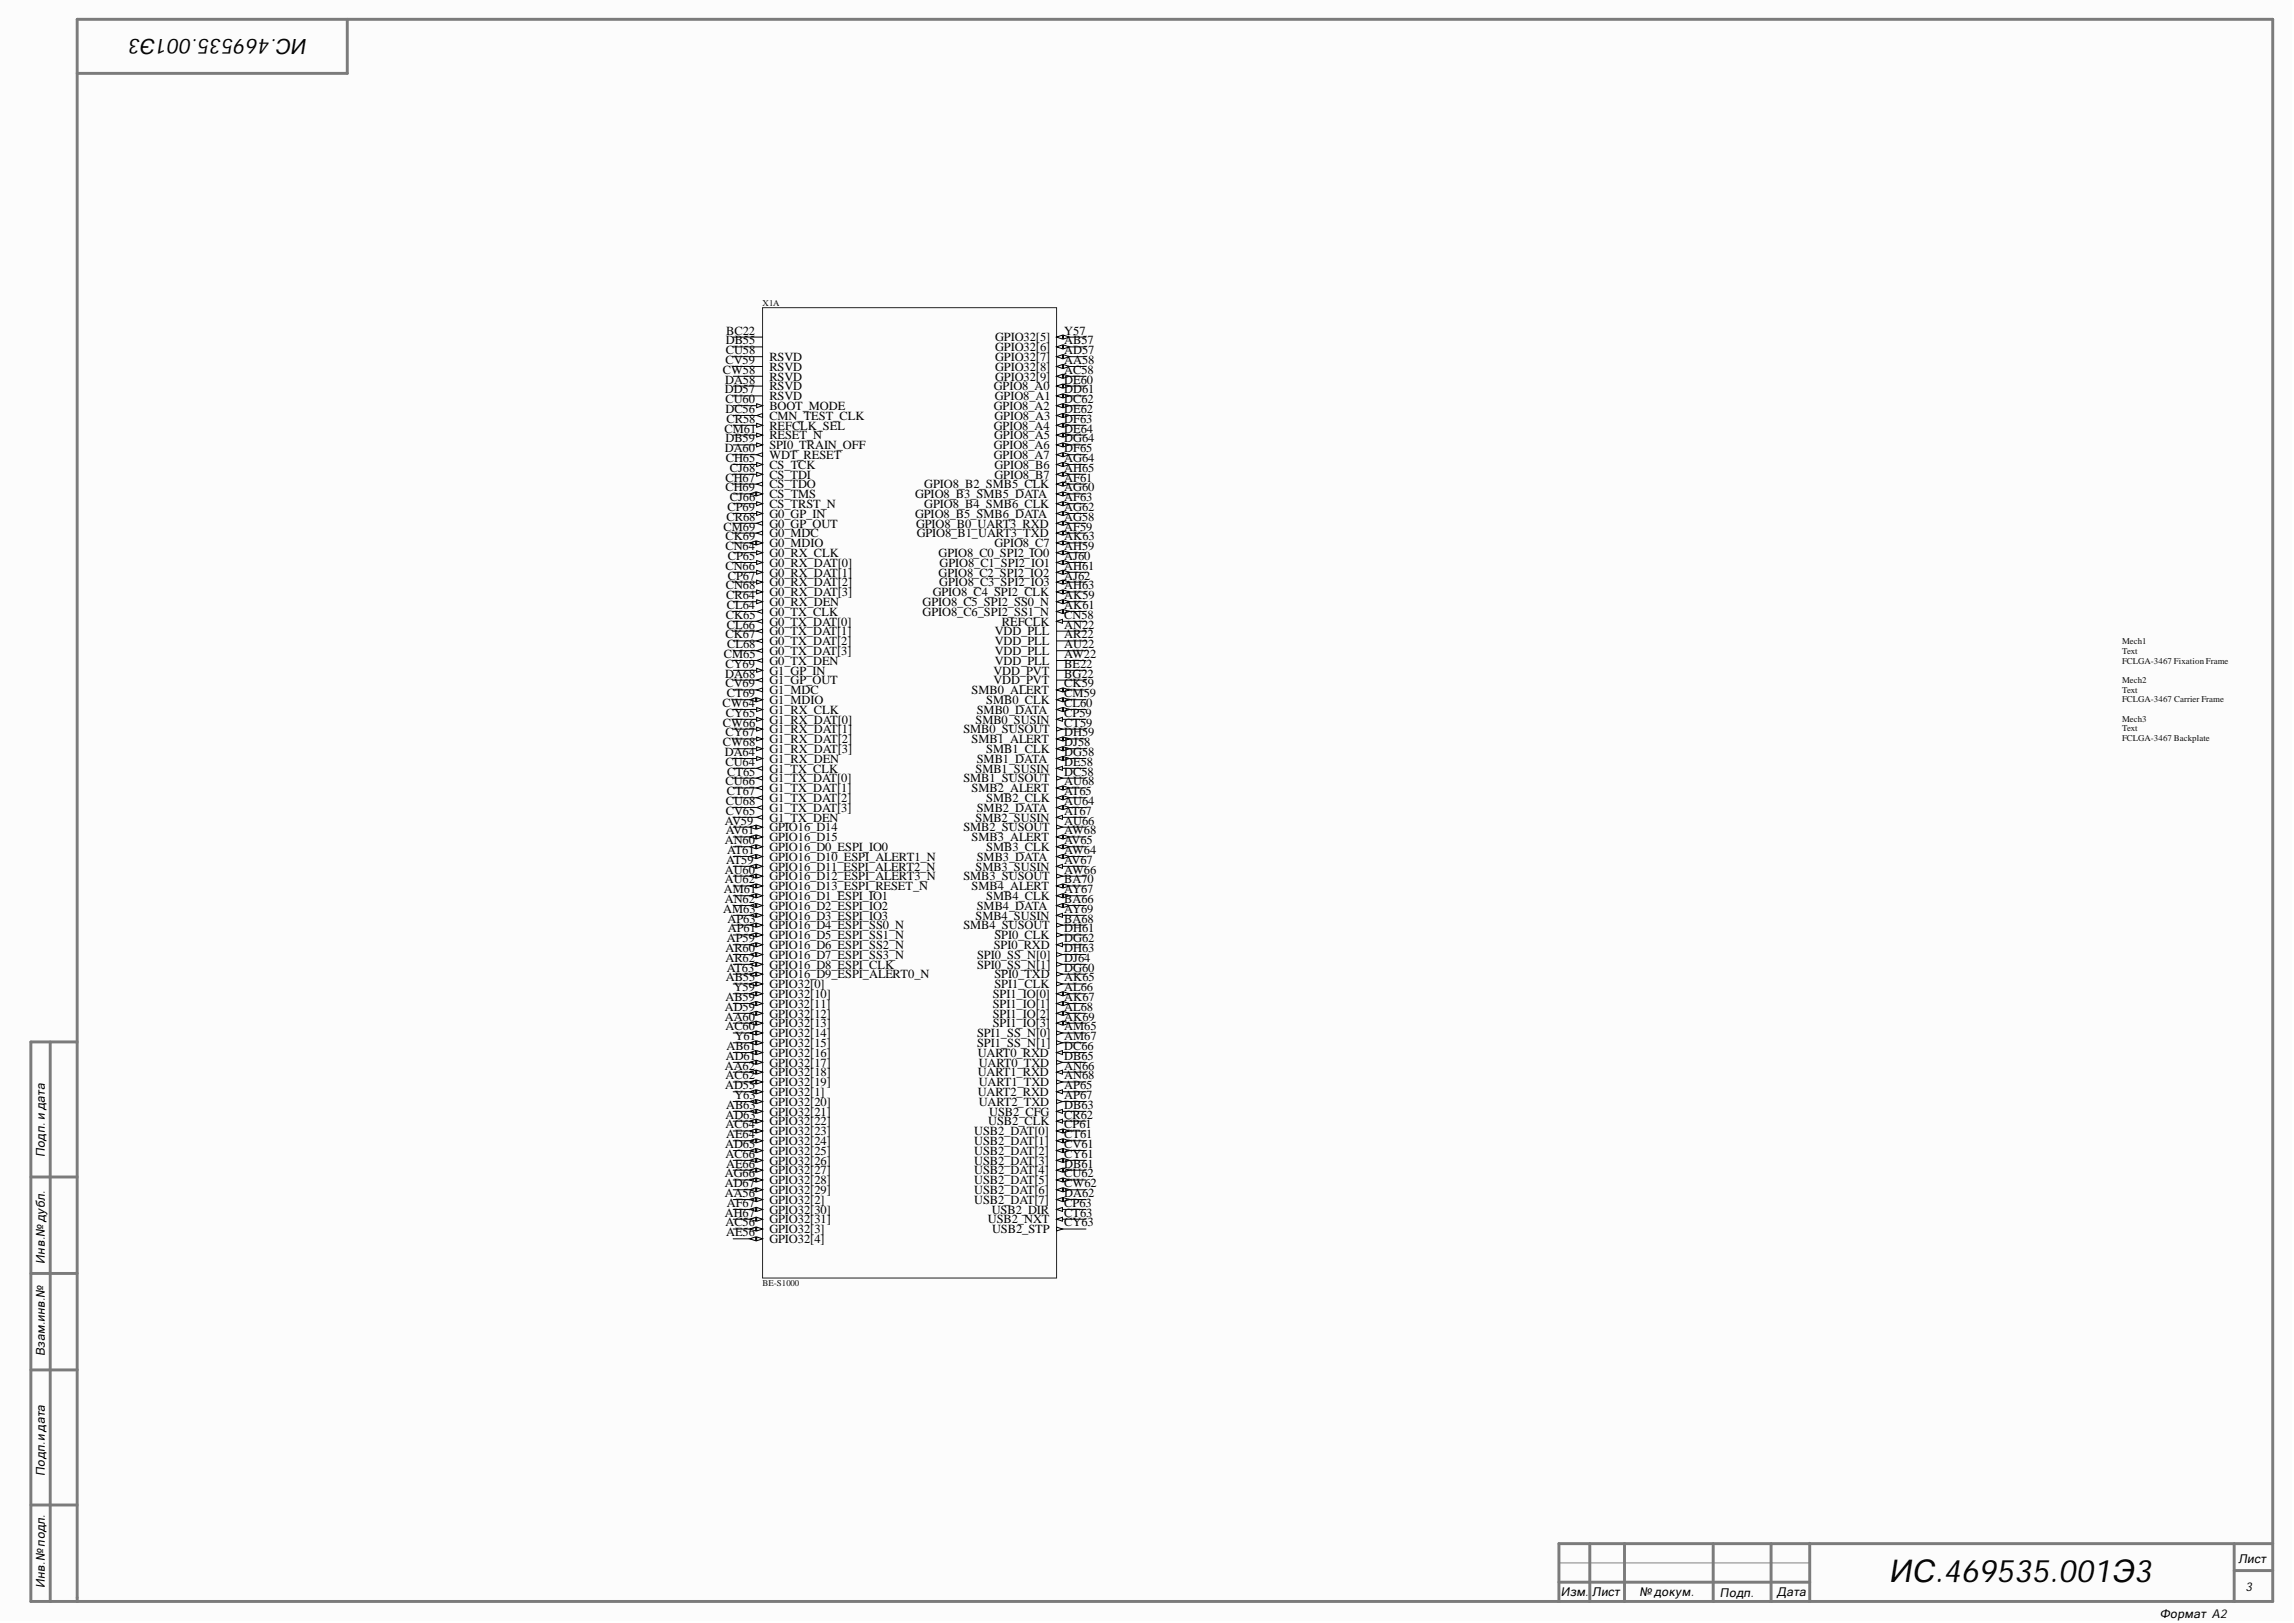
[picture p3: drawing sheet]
<svg xmlns="http://www.w3.org/2000/svg" width="594mm" height="420mm" viewBox="0 0 594 420" stroke-linecap="round" stroke-linejoin="round" font-family="sans-serif">
<defs><g id="words">
<text font-size="8.1" x="488.9" y="409.5">ИС.469535.001Э3</text>
<text font-size="5.5" x="79.6" y="10.1" transform="rotate(-180 79.6 10.1)">ИС.469535.001Э3</text>
<g font-size="3.2">
<text x="187.9" y="89.1">DB55</text>
<text x="188" y="86.6">BC22</text>
<text x="257.5" y="88.4">GPIO32[5]</text>
<text x="275.5" y="86.6">Y57</text>
<text x="275.5" y="89.1">AB57</text>
<text x="187.8" y="94.2">CV59</text>
<text x="187.9" y="91.7">CU58</text>
<text x="199.1" y="93.4">RSVD</text>
<text x="199.1" y="96">RSVD</text>
<text x="257.5" y="90.9">GPIO32[6]</text>
<text x="257.5" y="93.4">GPIO32[7]</text>
<text x="257.5" y="96">GPIO32[8]</text>
<text x="275.5" y="91.7">AD57</text>
<text x="275.5" y="94.2">AA58</text>
<text x="187.1" y="96.7">CW58</text>
<text x="187.6" y="101.8">DD57</text>
<text x="187.7" y="99.3">DA58</text>
<text x="199.1" y="98.5">RSVD</text>
<text x="199.1" y="101.1">RSVD</text>
<text x="257.2" y="101.1">GPIO8_A0</text>
<text x="257.5" y="98.5">GPIO32[9]</text>
<text x="275.5" y="96.7">AC58</text>
<text x="275.5" y="99.3">DE60</text>
<text x="275.5" y="101.8">DD61</text>
<text x="187.8" y="104.4">CU60</text>
<text x="187.8" y="106.9">DC56</text>
<text x="199.1" y="103.6">RSVD</text>
<text x="199.1" y="106.1">BOOT_MODE</text>
<text x="257.2" y="106.1">GPIO8_A2</text>
<text x="257.5" y="103.6">GPIO8_A1</text>
<text x="275.5" y="104.4">DC62</text>
<text x="275.5" y="106.9">DE62</text>
<text x="187.5" y="112">CM61</text>
<text x="188" y="109.4">CR58</text>
<text x="199.1" y="108.7">CMN_TEST_CLK</text>
<text x="199.1" y="111.2">REFCLK_SEL</text>
<text x="199.1" y="113.7">RESET_N</text>
<text x="257.2" y="111.2">GPIO8_A4</text>
<text x="257.3" y="113.7">GPIO8_A5</text>
<text x="257.4" y="108.7">GPIO8_A3</text>
<text x="275.5" y="109.4">DF63</text>
<text x="275.5" y="112">DE64</text>
<text x="187.6" y="117">DA60</text>
<text x="187.8" y="114.5">DB59</text>
<text x="187.9" y="119.6">CH65</text>
<text x="199.1" y="116.3">SPI0_TRAIN_OFF</text>
<text x="199.1" y="118.8">WDT_RESET</text>
<text x="257.2" y="116.3">GPIO8_A6</text>
<text x="257.2" y="118.8">GPIO8_A7</text>
<text x="275.5" y="114.5">DG64</text>
<text x="275.5" y="117">DF65</text>
<text x="275.5" y="119.6">AG64</text>
<text x="187.8" y="124.7">CH67</text>
<text x="188.9" y="122.1">CJ68</text>
<text x="199.1" y="121.4">CS_TCK</text>
<text x="199.1" y="123.9">CS_TDI</text>
<text x="257.4" y="121.4">GPIO8_B6</text>
<text x="257.4" y="123.9">GPIO8_B7</text>
<text x="275.5" y="122.1">AH65</text>
<text x="275.5" y="124.7">AF61</text>
<text x="187.8" y="127.2">CH69</text>
<text x="188.9" y="129.7">CJ66</text>
<text x="199.1" y="126.4">CS_TDO</text>
<text x="199.1" y="129">CS_TMS</text>
<text x="199.1" y="131.5">CS_TRST_N</text>
<text x="236.8" y="129">GPIO8_B3_SMB5_DATA</text>
<text x="239.2" y="126.4">GPIO8_B2_SMB5_CLK</text>
<text x="239.2" y="131.5">GPIO8_B4_SMB6_CLK</text>
<text x="275.5" y="127.2">AG60</text>
<text x="275.5" y="129.7">AF63</text>
<text x="187.3" y="137.3">CM69</text>
<text x="188" y="134.8">CR68</text>
<text x="188.3" y="132.3">CP69</text>
<text x="199.1" y="134">G0_GP_IN</text>
<text x="199.1" y="136.6">G0_GP_OUT</text>
<text x="236.8" y="134">GPIO8_B5_SMB6_DATA</text>
<text x="237.1" y="136.6">GPIO8_B0_UART3_RXD</text>
<text x="275.5" y="132.3">AG62</text>
<text x="275.5" y="134.8">AG58</text>
<text x="275.5" y="137.3">AF59</text>
<text x="187.8" y="139.9">CK69</text>
<text x="187.8" y="142.4">CN64</text>
<text x="199.1" y="139.1">G0_MDC</text>
<text x="199.1" y="141.7">G0_MDIO</text>
<text x="237.2" y="139.1">GPIO8_B1_UART3_TXD</text>
<text x="257.4" y="141.7">GPIO8_C7</text>
<text x="275.5" y="139.9">AK63</text>
<text x="275.5" y="142.4">AH59</text>
<text x="187.8" y="147.5">CN66</text>
<text x="188.4" y="145">CP65</text>
<text x="199.1" y="144.2">G0_RX_CLK</text>
<text x="199.1" y="146.7">G0_RX_DAT[0]</text>
<text x="199.1" y="149.3">G0_RX_DAT[1]</text>
<text x="242.9" y="144.2">GPIO8_C0_SPI2_IO0</text>
<text x="242.9" y="149.3">GPIO8_C2_SPI2_IO2</text>
<text x="243.2" y="146.7">GPIO8_C1_SPI2_IO1</text>
<text x="275.5" y="145">AJ60</text>
<text x="275.5" y="147.5">AH61</text>
<text x="187.9" y="152.6">CN68</text>
<text x="188" y="155.1">CR64</text>
<text x="188.4" y="150">CP67</text>
<text x="199.1" y="151.8">G0_RX_DAT[2]</text>
<text x="199.1" y="154.3">G0_RX_DAT[3]</text>
<text x="241.4" y="154.3">GPIO8_C4_SPI2_CLK</text>
<text x="243.1" y="151.8">GPIO8_C3_SPI2_IO3</text>
<text x="275.5" y="150">AJ62</text>
<text x="275.5" y="152.6">AH63</text>
<text x="275.5" y="155.1">AK59</text>
<text x="187.9" y="160.2">CK65</text>
<text x="188.1" y="157.6">CL64</text>
<text x="199.1" y="156.9">G0_RX_DEN</text>
<text x="199.1" y="159.4">G0_TX_CLK</text>
<text x="199.1" y="162">G0_TX_DAT[0]</text>
<text x="238.8" y="156.9">GPIO8_C5_SPI2_SS0_N</text>
<text x="238.8" y="159.4">GPIO8_C6_SPI2_SS1_N</text>
<text x="259.3" y="162">REFCLK</text>
<text x="275.5" y="157.6">AK61</text>
<text x="275.5" y="160.2">CN58</text>
<text x="187.8" y="165.3">CK67</text>
<text x="188.1" y="162.7">CL66</text>
<text x="188.2" y="167.8">CL68</text>
<text x="199.1" y="164.5">G0_TX_DAT[1]</text>
<text x="199.1" y="167">G0_TX_DAT[2]</text>
<text x="257.5" y="164.5">VDD_PLL</text>
<text x="257.5" y="167">VDD_PLL</text>
<text x="275.5" y="162.7">AN22</text>
<text x="275.5" y="165.3">AR22</text>
<text x="275.5" y="167.8">AU22</text>
<text x="187.4" y="170.3">CM65</text>
<text x="187.8" y="172.9">CY69</text>
<text x="199.1" y="169.6">G0_TX_DAT[3]</text>
<text x="199.1" y="172.1">G0_TX_DEN</text>
<text x="257.5" y="169.6">VDD_PLL</text>
<text x="257.5" y="172.1">VDD_PLL</text>
<text x="275.5" y="170.3">AW22</text>
<text x="275.5" y="172.9">BE22</text>
<text x="187.7" y="175.4">DA68</text>
<text x="187.8" y="177.9">CV69</text>
<text x="199.1" y="174.6">G1_GP_IN</text>
<text x="199.1" y="177.2">G1_GP_OUT</text>
<text x="199.1" y="179.7">G1_MDC</text>
<text x="251.5" y="179.7">SMB0_ALERT</text>
<text x="257.1" y="174.6">VDD_PVT</text>
<text x="257.1" y="177.2">VDD_PVT</text>
<text x="275.5" y="175.4">BG22</text>
<text x="275.5" y="177.9">CK59</text>
<text x="187" y="183">CW64</text>
<text x="187.9" y="185.6">CY65</text>
<text x="188.1" y="180.5">CT69</text>
<text x="199.1" y="182.3">G1_MDIO</text>
<text x="199.1" y="184.8">G1_RX_CLK</text>
<text x="252.8" y="184.8">SMB0_DATA</text>
<text x="255.3" y="182.3">SMB0_CLK</text>
<text x="275.5" y="180.5">CM59</text>
<text x="275.5" y="183">CL60</text>
<text x="275.5" y="185.6">CP59</text>
<text x="187.1" y="188.1">CW66</text>
<text x="187.8" y="190.6">CY67</text>
<text x="199.1" y="187.3">G1_RX_DAT[0]</text>
<text x="199.1" y="189.9">G1_RX_DAT[1]</text>
<text x="249.3" y="189.9">SMB0_SUSOUT</text>
<text x="252.5" y="187.3">SMB0_SUSIN</text>
<text x="275.5" y="188.1">CT59</text>
<text x="275.5" y="190.6">DH59</text>
<text x="187.1" y="193.2">CW68</text>
<text x="187.6" y="195.7">DA64</text>
<text x="199.1" y="192.4">G1_RX_DAT[2]</text>
<text x="199.1" y="194.9">G1_RX_DAT[3]</text>
<text x="199.1" y="197.5">G1_RX_DEN</text>
<text x="251.5" y="192.4">SMB1_ALERT</text>
<text x="252.8" y="197.5">SMB1_DATA</text>
<text x="255.3" y="194.9">SMB1_CLK</text>
<text x="275.5" y="193.2">DJ58</text>
<text x="275.5" y="195.7">DG58</text>
<text x="187.8" y="198.2">CU64</text>
<text x="187.8" y="203.3">CU66</text>
<text x="188.2" y="200.8">CT65</text>
<text x="199.1" y="200">G1_TX_CLK</text>
<text x="199.1" y="202.6">G1_TX_DAT[0]</text>
<text x="249.3" y="202.6">SMB1_SUSOUT</text>
<text x="252.5" y="200">SMB1_SUSIN</text>
<text x="275.5" y="198.2">DE58</text>
<text x="275.5" y="200.8">DC58</text>
<text x="275.5" y="203.3">AU68</text>
<text x="187.9" y="208.4">CU68</text>
<text x="188.1" y="205.8">CT67</text>
<text x="199.1" y="205.1">G1_TX_DAT[1]</text>
<text x="199.1" y="207.6">G1_TX_DAT[2]</text>
<text x="251.5" y="205.1">SMB2_ALERT</text>
<text x="255.3" y="207.6">SMB2_CLK</text>
<text x="275.5" y="205.8">AT65</text>
<text x="275.5" y="208.4">AU64</text>
<text x="187.6" y="213.5">AV59</text>
<text x="187.9" y="210.9">CV65</text>
<text x="187.9" y="216">AV61</text>
<text x="199.1" y="210.2">G1_TX_DAT[3]</text>
<text x="199.1" y="212.7">G1_TX_DEN</text>
<text x="199.1" y="215.2">GPIO16_D14</text>
<text x="249.3" y="215.2">SMB2_SUSOUT</text>
<text x="252.5" y="212.7">SMB2_SUSIN</text>
<text x="252.8" y="210.2">SMB2_DATA</text>
<text x="275.5" y="210.9">AT67</text>
<text x="275.5" y="213.5">AU66</text>
<text x="275.5" y="216">AW68</text>
<text x="187.6" y="218.5">AN60</text>
<text x="188.2" y="221.1">AT61</text>
<text x="199.1" y="217.8">GPIO16_D15</text>
<text x="199.1" y="220.3">GPIO16_D0_ESPI_IO0</text>
<text x="251.5" y="217.8">SMB3_ALERT</text>
<text x="255.3" y="220.3">SMB3_CLK</text>
<text x="275.5" y="218.5">AV65</text>
<text x="275.5" y="221.1">AW64</text>
<text x="187.6" y="226.1">AU60</text>
<text x="188" y="223.6">AT59</text>
<text x="199.1" y="222.8">GPIO16_D10_ESPI_ALERT1_N</text>
<text x="199.1" y="225.4">GPIO16_D11_ESPI_ALERT2_N</text>
<text x="199.1" y="227.9">GPIO16_D12_ESPI_ALERT3_N</text>
<text x="249.3" y="227.9">SMB3_SUSOUT</text>
<text x="252.5" y="225.4">SMB3_SUSIN</text>
<text x="252.8" y="222.8">SMB3_DATA</text>
<text x="275.5" y="223.6">AV67</text>
<text x="275.5" y="226.1">AW66</text>
<text x="187.4" y="231.2">AM61</text>
<text x="187.6" y="228.7">AU62</text>
<text x="187.6" y="233.8">AN62</text>
<text x="199.1" y="230.5">GPIO16_D13_ESPI_RESET_N</text>
<text x="199.1" y="233">GPIO16_D1_ESPI_IO1</text>
<text x="251.5" y="230.5">SMB4_ALERT</text>
<text x="255.3" y="233">SMB4_CLK</text>
<text x="275.5" y="228.7">BA70</text>
<text x="275.5" y="231.2">AY67</text>
<text x="275.5" y="233.8">BA66</text>
<text x="187.2" y="236.3">AM63</text>
<text x="188.3" y="238.8">AP63</text>
<text x="199.1" y="235.5">GPIO16_D2_ESPI_IO2</text>
<text x="199.1" y="238.1">GPIO16_D3_ESPI_IO3</text>
<text x="252.5" y="238.1">SMB4_SUSIN</text>
<text x="252.8" y="235.5">SMB4_DATA</text>
<text x="275.5" y="236.3">AY69</text>
<text x="275.5" y="238.8">BA68</text>
<text x="188.1" y="243.9">AP59</text>
<text x="188.4" y="241.4">AP61</text>
<text x="199.1" y="240.6">GPIO16_D4_ESPI_SS0_N</text>
<text x="199.1" y="243.1">GPIO16_D5_ESPI_SS1_N</text>
<text x="199.1" y="245.7">GPIO16_D6_ESPI_SS2_N</text>
<text x="249.3" y="240.6">SMB4_SUSOUT</text>
<text x="257.2" y="245.7">SPI0_RXD</text>
<text x="257.4" y="243.1">SPI0_CLK</text>
<text x="275.5" y="241.4">DH61</text>
<text x="275.5" y="243.9">DG62</text>
<text x="187.8" y="246.4">AR60</text>
<text x="187.8" y="249">AR62</text>
<text x="188.1" y="251.5">AT63</text>
<text x="199.1" y="248.2">GPIO16_D7_ESPI_SS3_N</text>
<text x="199.1" y="250.8">GPIO16_D8_ESPI_CLK</text>
<text x="252.9" y="248.2">SPI0_SS_N[0]</text>
<text x="252.9" y="250.8">SPI0_SS_N[1]</text>
<text x="275.5" y="246.4">DH63</text>
<text x="275.5" y="249">DJ64</text>
<text x="275.5" y="251.5">DG60</text>
<text x="187.9" y="254.1">AB55</text>
<text x="189.9" y="256.6">Y59</text>
<text x="199.1" y="253.3">GPIO16_D9_ESPI_ALERT0_N</text>
<text x="199.1" y="255.8">GPIO32[0]</text>
<text x="257.4" y="253.3">SPI0_TXD</text>
<text x="257.4" y="255.8">SPI1_CLK</text>
<text x="275.5" y="254.1">AK65</text>
<text x="275.5" y="256.6">AL66</text>
<text x="187.6" y="261.7">AD59</text>
<text x="187.8" y="259.1">AB59</text>
<text x="199.1" y="258.4">GPIO32[10]</text>
<text x="199.1" y="260.9">GPIO32[11]</text>
<text x="199.1" y="263.4">GPIO32[12]</text>
<text x="256.9" y="258.4">SPI1_IO[0]</text>
<text x="256.9" y="260.9">SPI1_IO[1]</text>
<text x="256.9" y="263.4">SPI1_IO[2]</text>
<text x="275.5" y="259.1">AK67</text>
<text x="275.5" y="261.7">AL68</text>
<text x="187.6" y="264.2">AA60</text>
<text x="187.8" y="266.7">AC60</text>
<text x="190.2" y="269.3">Y61</text>
<text x="199.1" y="266">GPIO32[13]</text>
<text x="199.1" y="268.5">GPIO32[14]</text>
<text x="252.9" y="268.5">SPI1_SS_N[0]</text>
<text x="256.9" y="266">SPI1_IO[3]</text>
<text x="275.5" y="264.2">AK69</text>
<text x="275.5" y="266.7">AM65</text>
<text x="275.5" y="269.3">AM67</text>
<text x="187.9" y="274.4">AD61</text>
<text x="188" y="271.8">AB61</text>
<text x="199.1" y="271.1">GPIO32[15]</text>
<text x="199.1" y="273.6">GPIO32[16]</text>
<text x="252.9" y="271.1">SPI1_SS_N[1]</text>
<text x="253.1" y="273.6">UART0_RXD</text>
<text x="275.5" y="271.8">DC66</text>
<text x="275.5" y="274.4">DB65</text>
<text x="187.6" y="276.9">AA62</text>
<text x="187.7" y="282">AD55</text>
<text x="187.8" y="279.4">AC62</text>
<text x="199.1" y="276.1">GPIO32[17]</text>
<text x="199.1" y="278.7">GPIO32[18]</text>
<text x="199.1" y="281.2">GPIO32[19]</text>
<text x="253.1" y="278.7">UART1_RXD</text>
<text x="253.3" y="276.1">UART0_TXD</text>
<text x="253.3" y="281.2">UART1_TXD</text>
<text x="275.5" y="276.9">AN66</text>
<text x="275.5" y="279.4">AN68</text>
<text x="275.5" y="282">AP65</text>
<text x="188" y="287">AB63</text>
<text x="190.1" y="284.5">Y63</text>
<text x="199.1" y="283.7">GPIO32[1]</text>
<text x="199.1" y="286.3">GPIO32[20]</text>
<text x="253.1" y="283.7">UART2_RXD</text>
<text x="253.3" y="286.3">UART2_TXD</text>
<text x="275.5" y="284.5">AP67</text>
<text x="275.5" y="287">DB63</text>
<text x="187.8" y="289.6">AD63</text>
<text x="187.8" y="292.1">AC64</text>
<text x="199.1" y="288.8">GPIO32[21]</text>
<text x="199.1" y="291.4">GPIO32[22]</text>
<text x="199.1" y="293.9">GPIO32[23]</text>
<text x="252.1" y="293.9">USB2_DAT[0]</text>
<text x="255.8" y="291.4">USB2_CLK</text>
<text x="256" y="288.8">USB2_CFG</text>
<text x="275.5" y="289.6">CR62</text>
<text x="275.5" y="292.1">CP61</text>
<text x="11.6" y="299.6" transform="rotate(-90 11.6 299.6)">Подп. и дата</text>
<text x="187.7" y="297.2">AD65</text>
<text x="187.8" y="299.7">AC66</text>
<text x="188" y="294.7">AE64</text>
<text x="199.1" y="296.4">GPIO32[24]</text>
<text x="199.1" y="299">GPIO32[25]</text>
<text x="252.1" y="296.4">USB2_DAT[1]</text>
<text x="252.1" y="299">USB2_DAT[2]</text>
<text x="275.5" y="294.7">CT61</text>
<text x="275.5" y="297.2">CV61</text>
<text x="275.5" y="299.7">CY61</text>
<text x="187.6" y="304.8">AG66</text>
<text x="188" y="302.3">AE66</text>
<text x="199.1" y="301.5">GPIO32[26]</text>
<text x="199.1" y="304">GPIO32[27]</text>
<text x="252.1" y="301.5">USB2_DAT[3]</text>
<text x="252.1" y="304">USB2_DAT[4]</text>
<text x="275.5" y="302.3">DB61</text>
<text x="275.5" y="304.8">CU62</text>
<text x="187.6" y="307.3">AD67</text>
<text x="187.6" y="309.9">AA56</text>
<text x="199.1" y="306.6">GPIO32[28]</text>
<text x="199.1" y="309.1">GPIO32[29]</text>
<text x="199.1" y="311.7">GPIO32[2]</text>
<text x="252.1" y="306.6">USB2_DAT[5]</text>
<text x="252.1" y="309.1">USB2_DAT[6]</text>
<text x="252.1" y="311.7">USB2_DAT[7]</text>
<text x="275.5" y="307.3">CW62</text>
<text x="275.5" y="309.9">DA62</text>
<text x="187.6" y="315">AH67</text>
<text x="187.8" y="317.5">AC56</text>
<text x="188.1" y="312.4">AF67</text>
<text x="199.1" y="314.2">GPIO32[30]</text>
<text x="199.1" y="316.7">GPIO32[31]</text>
<text x="255.7" y="316.7">USB2_NXT</text>
<text x="256.7" y="314.2">USB2_DIR</text>
<text x="275.5" y="312.4">CP63</text>
<text x="275.5" y="315">CT63</text>
<text x="275.5" y="317.5">CY63</text>
<text x="188" y="320">AE56</text>
<text x="199.1" y="319.3">GPIO32[3]</text>
<text x="199.1" y="321.8">GPIO32[4]</text>
<text x="256.8" y="319.3">USB2_STP</text>
<text x="11.6" y="327.1" transform="rotate(-90 11.6 327.1)">Инв.№ дубл.</text>
<text x="11.6" y="351.2" transform="rotate(-90 11.6 351.2)">Взам.инв.№</text>
<text x="11.6" y="382" transform="rotate(-90 11.6 382)">Подп.и дата</text>
<text x="579.3" y="404.7">Лист</text>
<text x="11.6" y="411.1" transform="rotate(-90 11.6 411.1)">Инв.№ подл.</text>
<text x="404" y="413.2">Изм.</text>
<text x="412.1" y="413.2">Лист</text>
<text x="424.4" y="413.2">№ докум.</text>
<text x="445.2" y="413.4">Подп.</text>
<text x="459.9" y="413.2">Дата</text>
<text x="581.2" y="412">3</text>
<text x="559" y="418.9">Формат A2</text>
</g>
<g font-size="2.3" fill="#0e0e0e">
<text x="197.3" y="79.2">X1A</text>
<text x="549.2" y="166.8">Mech1</text>
<text x="549.2" y="169.3">Text</text>
<text x="549.2" y="171.9">FCLGA-3467 Fixation Frame</text>
<text x="549.2" y="179.3">Text</text>
<text x="549.2" y="176.8">Mech2</text>
<text x="549.2" y="181.8">FCLGA-3467 Carrier Frame</text>
<text x="549.2" y="189.4">Text</text>
<text x="549.2" y="186.8">Mech3</text>
<text x="549.2" y="191.9">FCLGA-3467 Backplate</text>
<text x="197.3" y="332.9">BE-S1000</text>
</g>
</g></defs>
<g fill="#fcfcfc">
<path d="M0 0h593.2v419.6h-593.2z" fill-rule="evenodd"/>
<path d="M0 0h593.2v419.6h-593.2z" fill-rule="evenodd"/>
</g>
<g fill="none" stroke="#7b7b7b" stroke-width=".76">
<path d="M89.9 5v14h-69.9M13 269.7v144.9M20 269.7h-12v144.9h580.2v-409.6h-568.2v409.6M8 304.7h12M8 329.7h12M8 354.6h12M8 389.6h12M411.5 399.6v15M420.4 399.6v15M443.4 399.6v15M458.4 399.6v15M468.4 399.5v15"/>
<path d="M578.2 399.6v15M588.2 399.6h-184.7v15M403.5 409.6h64.9M578.2 406.6h10"/>
</g>
<path d="M403.5 404.6h64.9" fill="none" stroke="#7b7b7b" stroke-width=".26"/>
<path d="M197.4 79.7h76.1v251.2h-76.1z" fill="none" stroke="#262626" stroke-width=".26"/>
<path d="M189.8 87.3h7.6M189.8 89.8h7.6M189.8 92.3h7.6M189.8 94.9h7.6M189.8 97.4h7.6M189.8 99.9h7.6M189.8 102.5h7.6M189.8 105h7.6" fill="none" stroke="#000" stroke-width=".26"/>
<path d="M195.8 104.5l1.6 .5-1.6 .5z" fill="#fbfbfb"/>
<path d="M189.8 107.6h7.6M195.8 104.5l1.6 .5-1.6 .5z" fill="none" stroke="#000" stroke-width=".26"/>
<path d="M195.8 107.6l1.6-.5v1z" fill="#fbfbfb"/>
<path d="M189.8 110.1h7.6M195.8 107.6l1.6-.5v1z" fill="none" stroke="#000" stroke-width=".26"/>
<path d="M195.8 109.6l1.6 .5-1.6 .5z" fill="#fbfbfb"/>
<path d="M189.8 112.6h7.6M195.8 109.6l1.6 .5-1.6 .5z" fill="none" stroke="#000" stroke-width=".26"/>
<path d="M195.8 112.1l1.6 .5-1.6 .5z" fill="#fbfbfb"/>
<path d="M189.8 115.2h7.6M195.8 112.1l1.6 .5-1.6 .5z" fill="none" stroke="#000" stroke-width=".26"/>
<path d="M195.8 114.7l1.6 .5-1.6 .5z" fill="#fbfbfb"/>
<path d="M189.8 117.7h7.6M195.8 114.7l1.6 .5-1.6 .5z" fill="none" stroke="#000" stroke-width=".26"/>
<path d="M195.8 117.7l1.6-.5v1z" fill="#fbfbfb"/>
<path d="M195.8 117.7l1.6-.5v1zM189.8 120.2h7.6" fill="none" stroke="#000" stroke-width=".26"/>
<path d="M195.8 119.7l1.6 .5-1.6 .6z" fill="#fbfbfb"/>
<path d="M195.8 119.7l1.6 .5-1.6 .6zM189.8 122.8h7.6" fill="none" stroke="#000" stroke-width=".26"/>
<path d="M195.8 122.3l1.6 .5-1.6 .5z" fill="#fbfbfb"/>
<path d="M189.8 125.3h7.6M195.8 122.3l1.6 .5-1.6 .5z" fill="none" stroke="#000" stroke-width=".26"/>
<path d="M195.8 125.3l1.6-.5v1z" fill="#fbfbfb"/>
<path d="M189.8 127.9h7.6M195.8 125.3l1.6-.5v1z" fill="none" stroke="#000" stroke-width=".26"/>
<path d="M195.8 127.4l1.6 .5-1.6 .5z" fill="#fbfbfb"/>
<path d="M195.8 127.4l1.6 .5-1.6 .5z" fill="none" stroke="#000" stroke-width=".26"/>
<path d="M194.1 127.9l1.5-.5v1z" fill="#fbfbfb"/>
<path d="M189.8 130.4h7.6M194.1 127.9l1.5-.5v1z" fill="none" stroke="#000" stroke-width=".26"/>
<path d="M195.8 129.9l1.6 .5-1.6 .5z" fill="#fbfbfb"/>
<path d="M189.8 132.9h7.6M195.8 129.9l1.6 .5-1.6 .5z" fill="none" stroke="#000" stroke-width=".26"/>
<path d="M195.8 132.4l1.6 .5-1.6 .5z" fill="#fbfbfb"/>
<path d="M189.8 135.5h7.6M195.8 132.4l1.6 .5-1.6 .5z" fill="none" stroke="#000" stroke-width=".26"/>
<path d="M195.8 135.5l1.6-.5v1z" fill="#fbfbfb"/>
<path d="M189.8 138h7.6M195.8 135.5l1.6-.5v1z" fill="none" stroke="#000" stroke-width=".26"/>
<path d="M195.8 138l1.6-.5v1z" fill="#fbfbfb"/>
<path d="M195.8 138l1.6-.5v1zM189.8 140.5h7.6" fill="none" stroke="#000" stroke-width=".26"/>
<path d="M195.8 140l1.6 .5-1.6 .6z" fill="#fbfbfb"/>
<path d="M195.8 140l1.6 .5-1.6 .6z" fill="none" stroke="#000" stroke-width=".26"/>
<path d="M194.1 140.5l1.5-.5v1.1z" fill="#fbfbfb"/>
<path d="M189.8 143.1h7.6M194.1 140.5l1.5-.5v1.1z" fill="none" stroke="#000" stroke-width=".26"/>
<path d="M195.8 142.6l1.6 .5-1.6 .5z" fill="#fbfbfb"/>
<path d="M189.8 145.6h7.6M195.8 142.6l1.6 .5-1.6 .5z" fill="none" stroke="#000" stroke-width=".26"/>
<path d="M195.8 145.1l1.6 .5-1.6 .5z" fill="#fbfbfb"/>
<path d="M189.8 148.2h7.6M195.8 145.1l1.6 .5-1.6 .5z" fill="none" stroke="#000" stroke-width=".26"/>
<path d="M195.8 147.7l1.6 .5-1.6 .5z" fill="#fbfbfb"/>
<path d="M189.8 150.7h7.6M195.8 147.7l1.6 .5-1.6 .5z" fill="none" stroke="#000" stroke-width=".26"/>
<path d="M195.8 150.2l1.6 .5-1.6 .5z" fill="#fbfbfb"/>
<path d="M189.8 153.2h7.6M195.8 150.2l1.6 .5-1.6 .5z" fill="none" stroke="#000" stroke-width=".26"/>
<path d="M195.8 152.7l1.6 .5-1.6 .5z" fill="#fbfbfb"/>
<path d="M189.8 155.8h7.6M195.8 152.7l1.6 .5-1.6 .5z" fill="none" stroke="#000" stroke-width=".26"/>
<path d="M195.8 155.3l1.6 .5-1.6 .5z" fill="#fbfbfb"/>
<path d="M189.8 158.3h7.6M195.8 155.3l1.6 .5-1.6 .5z" fill="none" stroke="#000" stroke-width=".26"/>
<path d="M195.8 158.3l1.6-.5v1z" fill="#fbfbfb"/>
<path d="M195.8 158.3l1.6-.5v1zM189.8 160.8h7.6" fill="none" stroke="#000" stroke-width=".26"/>
<path d="M195.8 160.8l1.6-.5v1.1z" fill="#fbfbfb"/>
<path d="M189.8 163.4h7.6M195.8 160.8l1.6-.5v1.1z" fill="none" stroke="#000" stroke-width=".26"/>
<path d="M195.8 163.4l1.6-.5v1z" fill="#fbfbfb"/>
<path d="M189.8 165.9h7.6M195.8 163.4l1.6-.5v1z" fill="none" stroke="#000" stroke-width=".26"/>
<path d="M195.8 165.9l1.6-.5v1z" fill="#fbfbfb"/>
<path d="M189.8 168.5h7.6M195.8 165.9l1.6-.5v1z" fill="none" stroke="#000" stroke-width=".26"/>
<path d="M195.8 168.5l1.6-.6v1.1z" fill="#fbfbfb"/>
<path d="M189.8 171h7.6M195.8 168.5l1.6-.6v1.1z" fill="none" stroke="#000" stroke-width=".26"/>
<path d="M195.8 171l1.6-.5v1z" fill="#fbfbfb"/>
<path d="M189.8 173.5h7.6M195.8 171l1.6-.5v1z" fill="none" stroke="#000" stroke-width=".26"/>
<path d="M195.8 173l1.6 .5-1.6 .5z" fill="#fbfbfb"/>
<path d="M189.8 176.1h7.6M195.8 173l1.6 .5-1.6 .5z" fill="none" stroke="#000" stroke-width=".26"/>
<path d="M195.8 176.1l1.6-.5v1z" fill="#fbfbfb"/>
<path d="M189.8 178.6h7.6M195.8 176.1l1.6-.5v1z" fill="none" stroke="#000" stroke-width=".26"/>
<path d="M195.8 178.6l1.6-.5v1z" fill="#fbfbfb"/>
<path d="M195.8 178.6l1.6-.5v1zM189.8 181.1h7.6" fill="none" stroke="#000" stroke-width=".26"/>
<path d="M195.8 180.6l1.6 .5-1.6 .6z" fill="#fbfbfb"/>
<path d="M195.8 180.6l1.6 .5-1.6 .6z" fill="none" stroke="#000" stroke-width=".26"/>
<path d="M194.1 181.1l1.5-.5v1.1z" fill="#fbfbfb"/>
<path d="M189.8 183.7h7.6M194.1 181.1l1.5-.5v1.1z" fill="none" stroke="#000" stroke-width=".26"/>
<path d="M195.8 183.2l1.6 .5-1.6 .5z" fill="#fbfbfb"/>
<path d="M189.8 186.2h7.6M195.8 183.2l1.6 .5-1.6 .5z" fill="none" stroke="#000" stroke-width=".26"/>
<path d="M195.8 185.7l1.6 .5-1.6 .5z" fill="#fbfbfb"/>
<path d="M189.8 188.8h7.6M195.8 185.7l1.6 .5-1.6 .5z" fill="none" stroke="#000" stroke-width=".26"/>
<path d="M195.8 188.2l1.6 .6-1.6 .5z" fill="#fbfbfb"/>
<path d="M189.8 191.3h7.6M195.8 188.2l1.6 .6-1.6 .5z" fill="none" stroke="#000" stroke-width=".26"/>
<path d="M195.8 190.8l1.6 .5-1.6 .5z" fill="#fbfbfb"/>
<path d="M189.8 193.8h7.6M195.8 190.8l1.6 .5-1.6 .5z" fill="none" stroke="#000" stroke-width=".26"/>
<path d="M195.8 193.3l1.6 .5-1.6 .5z" fill="#fbfbfb"/>
<path d="M189.8 196.4h7.6M195.8 193.3l1.6 .5-1.6 .5z" fill="none" stroke="#000" stroke-width=".26"/>
<path d="M195.8 195.9l1.6 .5-1.6 .5z" fill="#fbfbfb"/>
<path d="M189.8 198.9h7.6M195.8 195.9l1.6 .5-1.6 .5z" fill="none" stroke="#000" stroke-width=".26"/>
<path d="M195.8 198.9l1.6-.5v1z" fill="#fbfbfb"/>
<path d="M195.8 198.9l1.6-.5v1zM189.8 201.4h7.6" fill="none" stroke="#000" stroke-width=".26"/>
<path d="M195.8 201.4l1.6-.5v1z" fill="#fbfbfb"/>
<path d="M189.8 204h7.6M195.8 201.4l1.6-.5v1z" fill="none" stroke="#000" stroke-width=".26"/>
<path d="M195.8 204l1.6-.5v1z" fill="#fbfbfb"/>
<path d="M189.8 206.5h7.6M195.8 204l1.6-.5v1z" fill="none" stroke="#000" stroke-width=".26"/>
<path d="M195.8 206.5l1.6-.5v1z" fill="#fbfbfb"/>
<path d="M189.8 209.1h7.6M195.8 206.5l1.6-.5v1z" fill="none" stroke="#000" stroke-width=".26"/>
<path d="M195.8 209.1l1.6-.6v1.1z" fill="#fbfbfb"/>
<path d="M189.8 211.6h7.6M195.8 209.1l1.6-.6v1.1z" fill="none" stroke="#000" stroke-width=".26"/>
<path d="M195.8 211.6l1.6-.5v1z" fill="#fbfbfb"/>
<path d="M189.8 214.1h7.6M195.8 211.6l1.6-.5v1z" fill="none" stroke="#000" stroke-width=".26"/>
<path d="M195.8 213.6l1.6 .5-1.6 .5z" fill="#fbfbfb"/>
<path d="M195.8 213.6l1.6 .5-1.6 .5z" fill="none" stroke="#000" stroke-width=".26"/>
<path d="M194.1 214.1l1.5-.5v1z" fill="#fbfbfb"/>
<path d="M189.8 216.7h7.6M194.1 214.1l1.5-.5v1z" fill="none" stroke="#000" stroke-width=".26"/>
<path d="M195.8 216.2l1.6 .5-1.6 .5z" fill="#fbfbfb"/>
<path d="M195.8 216.2l1.6 .5-1.6 .5z" fill="none" stroke="#000" stroke-width=".26"/>
<path d="M194.1 216.7l1.5-.5v1z" fill="#fbfbfb"/>
<path d="M189.8 219.2h7.6M194.1 216.7l1.5-.5v1z" fill="none" stroke="#000" stroke-width=".26"/>
<path d="M195.8 218.7l1.6 .5-1.6 .5z" fill="#fbfbfb"/>
<path d="M195.8 218.7l1.6 .5-1.6 .5z" fill="none" stroke="#000" stroke-width=".26"/>
<path d="M194.1 219.2l1.5-.5v1z" fill="#fbfbfb"/>
<path d="M194.1 219.2l1.5-.5v1zM189.8 221.7h7.6" fill="none" stroke="#000" stroke-width=".26"/>
<path d="M195.8 221.2l1.6 .5-1.6 .5z" fill="#fbfbfb"/>
<path d="M195.8 221.2l1.6 .5-1.6 .5z" fill="none" stroke="#000" stroke-width=".26"/>
<path d="M194.1 221.7l1.5-.5v1z" fill="#fbfbfb"/>
<path d="M189.8 224.3h7.6M194.1 221.7l1.5-.5v1z" fill="none" stroke="#000" stroke-width=".26"/>
<path d="M195.8 223.8l1.6 .5-1.6 .5z" fill="#fbfbfb"/>
<path d="M195.8 223.8l1.6 .5-1.6 .5z" fill="none" stroke="#000" stroke-width=".26"/>
<path d="M194.1 224.3l1.5-.5v1z" fill="#fbfbfb"/>
<path d="M189.8 226.8h7.6M194.1 224.3l1.5-.5v1z" fill="none" stroke="#000" stroke-width=".26"/>
<path d="M195.8 226.3l1.6 .5-1.6 .5z" fill="#fbfbfb"/>
<path d="M195.8 226.3l1.6 .5-1.6 .5z" fill="none" stroke="#000" stroke-width=".26"/>
<path d="M194.1 226.8l1.5-.5v1z" fill="#fbfbfb"/>
<path d="M189.8 229.4h7.6M194.1 226.8l1.5-.5v1z" fill="none" stroke="#000" stroke-width=".26"/>
<path d="M195.8 228.8l1.6 .6-1.6 .5z" fill="#fbfbfb"/>
<path d="M195.8 228.8l1.6 .6-1.6 .5z" fill="none" stroke="#000" stroke-width=".26"/>
<path d="M194.1 229.4l1.5-.6v1.1z" fill="#fbfbfb"/>
<path d="M189.8 231.9h7.6M194.1 229.4l1.5-.6v1.1z" fill="none" stroke="#000" stroke-width=".26"/>
<path d="M195.8 231.4l1.6 .5-1.6 .5z" fill="#fbfbfb"/>
<path d="M195.8 231.4l1.6 .5-1.6 .5z" fill="none" stroke="#000" stroke-width=".26"/>
<path d="M194.1 231.9l1.5-.5v1z" fill="#fbfbfb"/>
<path d="M189.8 234.4h7.6M194.1 231.9l1.5-.5v1z" fill="none" stroke="#000" stroke-width=".26"/>
<path d="M195.8 233.9l1.6 .5-1.6 .5z" fill="#fbfbfb"/>
<path d="M195.8 233.9l1.6 .5-1.6 .5z" fill="none" stroke="#000" stroke-width=".26"/>
<path d="M194.1 234.4l1.5-.5v1z" fill="#fbfbfb"/>
<path d="M189.8 237h7.6M194.1 234.4l1.5-.5v1z" fill="none" stroke="#000" stroke-width=".26"/>
<path d="M195.8 236.5l1.6 .5-1.6 .5z" fill="#fbfbfb"/>
<path d="M195.8 236.5l1.6 .5-1.6 .5z" fill="none" stroke="#000" stroke-width=".26"/>
<path d="M194.1 237l1.5-.5v1z" fill="#fbfbfb"/>
<path d="M189.8 239.5h7.6M194.1 237l1.5-.5v1z" fill="none" stroke="#000" stroke-width=".26"/>
<path d="M195.8 239l1.6 .5-1.6 .5z" fill="#fbfbfb"/>
<path d="M195.8 239l1.6 .5-1.6 .5z" fill="none" stroke="#000" stroke-width=".26"/>
<path d="M194.1 239.5l1.5-.5v1z" fill="#fbfbfb"/>
<path d="M194.1 239.5l1.5-.5v1zM189.8 242h7.6" fill="none" stroke="#000" stroke-width=".26"/>
<path d="M195.8 241.5l1.6 .5-1.6 .5z" fill="#fbfbfb"/>
<path d="M195.8 241.5l1.6 .5-1.6 .5z" fill="none" stroke="#000" stroke-width=".26"/>
<path d="M194.1 242l1.5-.5v1z" fill="#fbfbfb"/>
<path d="M189.8 244.6h7.6M194.1 242l1.5-.5v1z" fill="none" stroke="#000" stroke-width=".26"/>
<path d="M195.8 244.1l1.6 .5-1.6 .5z" fill="#fbfbfb"/>
<path d="M195.8 244.1l1.6 .5-1.6 .5z" fill="none" stroke="#000" stroke-width=".26"/>
<path d="M194.1 244.6l1.5-.5v1z" fill="#fbfbfb"/>
<path d="M189.8 247.1h7.6M194.1 244.6l1.5-.5v1z" fill="none" stroke="#000" stroke-width=".26"/>
<path d="M195.8 246.6l1.6 .5-1.6 .5z" fill="#fbfbfb"/>
<path d="M195.8 246.6l1.6 .5-1.6 .5z" fill="none" stroke="#000" stroke-width=".26"/>
<path d="M194.1 247.1l1.5-.5v1z" fill="#fbfbfb"/>
<path d="M189.8 249.6h7.6M194.1 247.1l1.5-.5v1z" fill="none" stroke="#000" stroke-width=".26"/>
<path d="M195.8 249.1l1.6 .5-1.6 .6z" fill="#fbfbfb"/>
<path d="M195.8 249.1l1.6 .5-1.6 .6z" fill="none" stroke="#000" stroke-width=".26"/>
<path d="M194.1 249.6l1.5-.5v1.1z" fill="#fbfbfb"/>
<path d="M189.8 252.2h7.6M194.1 249.6l1.5-.5v1.1z" fill="none" stroke="#000" stroke-width=".26"/>
<path d="M195.8 251.7l1.6 .5-1.6 .5z" fill="#fbfbfb"/>
<path d="M195.8 251.7l1.6 .5-1.6 .5z" fill="none" stroke="#000" stroke-width=".26"/>
<path d="M194.1 252.2l1.5-.5v1z" fill="#fbfbfb"/>
<path d="M189.8 254.7h7.6M194.1 252.2l1.5-.5v1z" fill="none" stroke="#000" stroke-width=".26"/>
<path d="M195.8 254.2l1.6 .5-1.6 .5z" fill="#fbfbfb"/>
<path d="M195.8 254.2l1.6 .5-1.6 .5z" fill="none" stroke="#000" stroke-width=".26"/>
<path d="M194.1 254.7l1.5-.5v1z" fill="#fbfbfb"/>
<path d="M189.8 257.3h7.6M194.1 254.7l1.5-.5v1z" fill="none" stroke="#000" stroke-width=".26"/>
<path d="M195.8 256.8l1.6 .5-1.6 .5z" fill="#fbfbfb"/>
<path d="M195.8 256.8l1.6 .5-1.6 .5z" fill="none" stroke="#000" stroke-width=".26"/>
<path d="M194.1 257.3l1.5-.5v1z" fill="#fbfbfb"/>
<path d="M189.8 259.8h7.6M194.1 257.3l1.5-.5v1z" fill="none" stroke="#000" stroke-width=".26"/>
<path d="M195.8 259.3l1.6 .5-1.6 .5z" fill="#fbfbfb"/>
<path d="M195.8 259.3l1.6 .5-1.6 .5z" fill="none" stroke="#000" stroke-width=".26"/>
<path d="M194.1 259.8l1.5-.5v1z" fill="#fbfbfb"/>
<path d="M194.1 259.8l1.5-.5v1zM189.8 262.3h7.6" fill="none" stroke="#000" stroke-width=".26"/>
<path d="M195.8 261.8l1.6 .5-1.6 .5z" fill="#fbfbfb"/>
<path d="M195.8 261.8l1.6 .5-1.6 .5z" fill="none" stroke="#000" stroke-width=".26"/>
<path d="M194.1 262.3l1.5-.5v1z" fill="#fbfbfb"/>
<path d="M189.8 264.9h7.6M194.1 262.3l1.5-.5v1z" fill="none" stroke="#000" stroke-width=".26"/>
<path d="M195.8 264.4l1.6 .5-1.6 .5z" fill="#fbfbfb"/>
<path d="M195.8 264.4l1.6 .5-1.6 .5z" fill="none" stroke="#000" stroke-width=".26"/>
<path d="M194.1 264.9l1.5-.5v1z" fill="#fbfbfb"/>
<path d="M189.8 267.4h7.6M194.1 264.9l1.5-.5v1z" fill="none" stroke="#000" stroke-width=".26"/>
<path d="M195.8 266.9l1.6 .5-1.6 .5z" fill="#fbfbfb"/>
<path d="M195.8 266.9l1.6 .5-1.6 .5z" fill="none" stroke="#000" stroke-width=".26"/>
<path d="M194.1 267.4l1.5-.5v1z" fill="#fbfbfb"/>
<path d="M189.8 269.9h7.6M194.1 267.4l1.5-.5v1z" fill="none" stroke="#000" stroke-width=".26"/>
<path d="M195.8 269.4l1.6 .5-1.6 .6z" fill="#fbfbfb"/>
<path d="M195.8 269.4l1.6 .5-1.6 .6z" fill="none" stroke="#000" stroke-width=".26"/>
<path d="M194.1 269.9l1.5-.5v1.1z" fill="#fbfbfb"/>
<path d="M189.8 272.5h7.6M194.1 269.9l1.5-.5v1.1z" fill="none" stroke="#000" stroke-width=".26"/>
<path d="M195.8 272l1.6 .5-1.6 .5z" fill="#fbfbfb"/>
<path d="M195.8 272l1.6 .5-1.6 .5z" fill="none" stroke="#000" stroke-width=".26"/>
<path d="M194.1 272.5l1.5-.5v1z" fill="#fbfbfb"/>
<path d="M189.8 275h7.6M194.1 272.5l1.5-.5v1z" fill="none" stroke="#000" stroke-width=".26"/>
<path d="M195.8 274.5l1.6 .5-1.6 .5z" fill="#fbfbfb"/>
<path d="M195.8 274.5l1.6 .5-1.6 .5z" fill="none" stroke="#000" stroke-width=".26"/>
<path d="M194.1 275l1.5-.5v1z" fill="#fbfbfb"/>
<path d="M189.8 277.6h7.6M194.1 275l1.5-.5v1z" fill="none" stroke="#000" stroke-width=".26"/>
<path d="M195.8 277.1l1.6 .5-1.6 .5z" fill="#fbfbfb"/>
<path d="M195.8 277.1l1.6 .5-1.6 .5z" fill="none" stroke="#000" stroke-width=".26"/>
<path d="M194.1 277.6l1.5-.5v1z" fill="#fbfbfb"/>
<path d="M194.1 277.6l1.5-.5v1zM189.8 280.1h7.6" fill="none" stroke="#000" stroke-width=".26"/>
<path d="M195.8 279.6l1.6 .5-1.6 .5z" fill="#fbfbfb"/>
<path d="M195.8 279.6l1.6 .5-1.6 .5z" fill="none" stroke="#000" stroke-width=".26"/>
<path d="M194.1 280.1l1.5-.5v1z" fill="#fbfbfb"/>
<path d="M189.8 282.6h7.6M194.1 280.1l1.5-.5v1z" fill="none" stroke="#000" stroke-width=".26"/>
<path d="M195.8 282.1l1.6 .5-1.6 .5z" fill="#fbfbfb"/>
<path d="M195.8 282.1l1.6 .5-1.6 .5z" fill="none" stroke="#000" stroke-width=".26"/>
<path d="M194.1 282.6l1.5-.5v1z" fill="#fbfbfb"/>
<path d="M189.8 285.2h7.6M194.1 282.6l1.5-.5v1z" fill="none" stroke="#000" stroke-width=".26"/>
<path d="M195.8 284.7l1.6 .5-1.6 .5z" fill="#fbfbfb"/>
<path d="M195.8 284.7l1.6 .5-1.6 .5z" fill="none" stroke="#000" stroke-width=".26"/>
<path d="M194.1 285.2l1.5-.5v1z" fill="#fbfbfb"/>
<path d="M189.8 287.7h7.6M194.1 285.2l1.5-.5v1z" fill="none" stroke="#000" stroke-width=".26"/>
<path d="M195.8 287.2l1.6 .5-1.6 .5z" fill="#fbfbfb"/>
<path d="M195.8 287.2l1.6 .5-1.6 .5z" fill="none" stroke="#000" stroke-width=".26"/>
<path d="M194.1 287.7l1.5-.5v1z" fill="#fbfbfb"/>
<path d="M189.8 290.2h7.6M194.1 287.7l1.5-.5v1z" fill="none" stroke="#000" stroke-width=".26"/>
<path d="M195.8 289.7l1.6 .5-1.6 .6z" fill="#fbfbfb"/>
<path d="M195.8 289.7l1.6 .5-1.6 .6z" fill="none" stroke="#000" stroke-width=".26"/>
<path d="M194.1 290.2l1.5-.5v1.1z" fill="#fbfbfb"/>
<path d="M189.8 292.8h7.6M194.1 290.2l1.5-.5v1.1z" fill="none" stroke="#000" stroke-width=".26"/>
<path d="M195.8 292.3l1.6 .5-1.6 .5z" fill="#fbfbfb"/>
<path d="M195.8 292.3l1.6 .5-1.6 .5z" fill="none" stroke="#000" stroke-width=".26"/>
<path d="M194.1 292.8l1.5-.5v1z" fill="#fbfbfb"/>
<path d="M189.8 295.3h7.6M194.1 292.8l1.5-.5v1z" fill="none" stroke="#000" stroke-width=".26"/>
<path d="M195.8 294.8l1.6 .5-1.6 .5z" fill="#fbfbfb"/>
<path d="M195.8 294.8l1.6 .5-1.6 .5z" fill="none" stroke="#000" stroke-width=".26"/>
<path d="M194.1 295.3l1.5-.5v1z" fill="#fbfbfb"/>
<path d="M189.8 297.9h7.6M194.1 295.3l1.5-.5v1z" fill="none" stroke="#000" stroke-width=".26"/>
<path d="M195.8 297.4l1.6 .5-1.6 .5z" fill="#fbfbfb"/>
<path d="M195.8 297.4l1.6 .5-1.6 .5z" fill="none" stroke="#000" stroke-width=".26"/>
<path d="M194.1 297.9l1.5-.5v1z" fill="#fbfbfb"/>
<path d="M194.1 297.9l1.5-.5v1zM189.8 300.4h7.6" fill="none" stroke="#000" stroke-width=".26"/>
<path d="M195.8 299.9l1.6 .5-1.6 .5z" fill="#fbfbfb"/>
<path d="M195.8 299.9l1.6 .5-1.6 .5z" fill="none" stroke="#000" stroke-width=".26"/>
<path d="M194.1 300.4l1.5-.5v1z" fill="#fbfbfb"/>
<path d="M189.8 302.9h7.6M194.1 300.4l1.5-.5v1z" fill="none" stroke="#000" stroke-width=".26"/>
<path d="M195.8 302.4l1.6 .5-1.6 .5z" fill="#fbfbfb"/>
<path d="M195.8 302.4l1.6 .5-1.6 .5z" fill="none" stroke="#000" stroke-width=".26"/>
<path d="M194.1 302.9l1.5-.5v1z" fill="#fbfbfb"/>
<path d="M189.8 305.5h7.6M194.1 302.9l1.5-.5v1z" fill="none" stroke="#000" stroke-width=".26"/>
<path d="M195.8 305l1.6 .5-1.6 .5z" fill="#fbfbfb"/>
<path d="M195.8 305l1.6 .5-1.6 .5z" fill="none" stroke="#000" stroke-width=".26"/>
<path d="M194.1 305.5l1.5-.5v1z" fill="#fbfbfb"/>
<path d="M189.8 308h7.6M194.1 305.5l1.5-.5v1z" fill="none" stroke="#000" stroke-width=".26"/>
<path d="M195.8 307.5l1.6 .5-1.6 .5z" fill="#fbfbfb"/>
<path d="M195.8 307.5l1.6 .5-1.6 .5z" fill="none" stroke="#000" stroke-width=".26"/>
<path d="M194.1 308l1.5-.5v1z" fill="#fbfbfb"/>
<path d="M189.8 310.5h7.6M194.1 308l1.5-.5v1z" fill="none" stroke="#000" stroke-width=".26"/>
<path d="M195.8 310l1.6 .5-1.6 .6z" fill="#fbfbfb"/>
<path d="M195.8 310l1.6 .5-1.6 .6z" fill="none" stroke="#000" stroke-width=".26"/>
<path d="M194.1 310.5l1.5-.5v1.1z" fill="#fbfbfb"/>
<path d="M189.8 313.1h7.6M194.1 310.5l1.5-.5v1.1z" fill="none" stroke="#000" stroke-width=".26"/>
<path d="M195.8 312.6l1.6 .5-1.6 .5z" fill="#fbfbfb"/>
<path d="M195.8 312.6l1.6 .5-1.6 .5z" fill="none" stroke="#000" stroke-width=".26"/>
<path d="M194.1 313.1l1.5-.5v1z" fill="#fbfbfb"/>
<path d="M189.8 315.6h7.6M194.1 313.1l1.5-.5v1z" fill="none" stroke="#000" stroke-width=".26"/>
<path d="M195.8 315.1l1.6 .5-1.6 .5z" fill="#fbfbfb"/>
<path d="M195.8 315.1l1.6 .5-1.6 .5z" fill="none" stroke="#000" stroke-width=".26"/>
<path d="M194.1 315.6l1.5-.5v1z" fill="#fbfbfb"/>
<path d="M189.8 318.2h7.6M194.1 315.6l1.5-.5v1z" fill="none" stroke="#000" stroke-width=".26"/>
<path d="M195.8 317.7l1.6 .5-1.6 .5z" fill="#fbfbfb"/>
<path d="M195.8 317.7l1.6 .5-1.6 .5z" fill="none" stroke="#000" stroke-width=".26"/>
<path d="M194.1 318.2l1.5-.5v1z" fill="#fbfbfb"/>
<path d="M194.1 318.2l1.5-.5v1zM189.8 320.7h7.6" fill="none" stroke="#000" stroke-width=".26"/>
<path d="M195.8 320.2l1.6 .5-1.6 .5z" fill="#fbfbfb"/>
<path d="M195.8 320.2l1.6 .5-1.6 .5z" fill="none" stroke="#000" stroke-width=".26"/>
<path d="M194.1 320.7l1.5-.5v1z" fill="#fbfbfb"/>
<path d="M273.5 87.3h7.6M194.1 320.7l1.5-.5v1z" fill="none" stroke="#000" stroke-width=".26"/>
<path d="M273.5 87.3l1.5-.5v1z" fill="#fbfbfb"/>
<path d="M273.5 87.3l1.5-.5v1z" fill="none" stroke="#000" stroke-width=".26"/>
<path d="M275.2 86.8l1.6 .5-1.6 .5z" fill="#fbfbfb"/>
<path d="M273.5 89.8h7.6M275.2 86.8l1.6 .5-1.6 .5z" fill="none" stroke="#000" stroke-width=".26"/>
<path d="M273.5 89.8l1.5-.5v1z" fill="#fbfbfb"/>
<path d="M273.5 89.8l1.5-.5v1z" fill="none" stroke="#000" stroke-width=".26"/>
<path d="M275.2 89.3l1.6 .5-1.6 .5z" fill="#fbfbfb"/>
<path d="M273.5 92.3h7.6M275.2 89.3l1.6 .5-1.6 .5z" fill="none" stroke="#000" stroke-width=".26"/>
<path d="M273.5 92.3l1.5-.5v1z" fill="#fbfbfb"/>
<path d="M273.5 92.3l1.5-.5v1z" fill="none" stroke="#000" stroke-width=".26"/>
<path d="M275.2 91.8l1.6 .5-1.6 .5z" fill="#fbfbfb"/>
<path d="M273.5 94.9h7.6M275.2 91.8l1.6 .5-1.6 .5z" fill="none" stroke="#000" stroke-width=".26"/>
<path d="M273.5 94.9l1.5-.5v1z" fill="#fbfbfb"/>
<path d="M273.5 94.9l1.5-.5v1z" fill="none" stroke="#000" stroke-width=".26"/>
<path d="M275.2 94.4l1.6 .5-1.6 .5z" fill="#fbfbfb"/>
<path d="M273.5 97.4h7.6M275.2 94.4l1.6 .5-1.6 .5z" fill="none" stroke="#000" stroke-width=".26"/>
<path d="M273.5 97.4l1.5-.5v1z" fill="#fbfbfb"/>
<path d="M273.5 97.4l1.5-.5v1z" fill="none" stroke="#000" stroke-width=".26"/>
<path d="M275.2 96.9l1.6 .5-1.6 .5z" fill="#fbfbfb"/>
<path d="M273.5 99.9h7.6M275.2 96.9l1.6 .5-1.6 .5z" fill="none" stroke="#000" stroke-width=".26"/>
<path d="M273.5 99.9l1.5-.5v1.1z" fill="#fbfbfb"/>
<path d="M273.5 99.9l1.5-.5v1.1z" fill="none" stroke="#000" stroke-width=".26"/>
<path d="M275.2 99.4l1.6 .5-1.6 .6z" fill="#fbfbfb"/>
<path d="M275.2 99.4l1.6 .5-1.6 .6zM273.5 102.5h7.6" fill="none" stroke="#000" stroke-width=".26"/>
<path d="M273.5 102.5l1.5-.5v1z" fill="#fbfbfb"/>
<path d="M273.5 102.5l1.5-.5v1z" fill="none" stroke="#000" stroke-width=".26"/>
<path d="M275.2 102l1.6 .5-1.6 .5z" fill="#fbfbfb"/>
<path d="M273.5 105h7.6M275.2 102l1.6 .5-1.6 .5z" fill="none" stroke="#000" stroke-width=".26"/>
<path d="M273.5 105l1.5-.5v1z" fill="#fbfbfb"/>
<path d="M273.5 105l1.5-.5v1z" fill="none" stroke="#000" stroke-width=".26"/>
<path d="M275.2 104.5l1.6 .5-1.6 .5z" fill="#fbfbfb"/>
<path d="M273.5 107.6h7.6M275.2 104.5l1.6 .5-1.6 .5z" fill="none" stroke="#000" stroke-width=".26"/>
<path d="M273.5 107.6l1.5-.5v1z" fill="#fbfbfb"/>
<path d="M273.5 107.6l1.5-.5v1z" fill="none" stroke="#000" stroke-width=".26"/>
<path d="M275.2 107.1l1.6 .5-1.6 .5z" fill="#fbfbfb"/>
<path d="M273.5 110.1h7.6M275.2 107.1l1.6 .5-1.6 .5z" fill="none" stroke="#000" stroke-width=".26"/>
<path d="M273.5 110.1l1.5-.5v1z" fill="#fbfbfb"/>
<path d="M273.5 110.1l1.5-.5v1z" fill="none" stroke="#000" stroke-width=".26"/>
<path d="M275.2 109.6l1.6 .5-1.6 .5z" fill="#fbfbfb"/>
<path d="M273.5 112.6h7.6M275.2 109.6l1.6 .5-1.6 .5z" fill="none" stroke="#000" stroke-width=".26"/>
<path d="M273.5 112.6l1.5-.5v1z" fill="#fbfbfb"/>
<path d="M273.5 112.6l1.5-.5v1z" fill="none" stroke="#000" stroke-width=".26"/>
<path d="M275.2 112.1l1.6 .5-1.6 .5z" fill="#fbfbfb"/>
<path d="M273.5 115.2h7.6M275.2 112.1l1.6 .5-1.6 .5z" fill="none" stroke="#000" stroke-width=".26"/>
<path d="M273.5 115.2l1.5-.5v1z" fill="#fbfbfb"/>
<path d="M273.5 115.2l1.5-.5v1z" fill="none" stroke="#000" stroke-width=".26"/>
<path d="M275.2 114.7l1.6 .5-1.6 .5z" fill="#fbfbfb"/>
<path d="M273.5 117.7h7.6M275.2 114.7l1.6 .5-1.6 .5z" fill="none" stroke="#000" stroke-width=".26"/>
<path d="M273.5 117.7l1.5-.5v1z" fill="#fbfbfb"/>
<path d="M273.5 117.7l1.5-.5v1z" fill="none" stroke="#000" stroke-width=".26"/>
<path d="M275.2 117.2l1.6 .5-1.6 .5z" fill="#fbfbfb"/>
<path d="M275.2 117.2l1.6 .5-1.6 .5zM273.5 120.2h7.6" fill="none" stroke="#000" stroke-width=".26"/>
<path d="M273.5 120.2l1.5-.5v1.1z" fill="#fbfbfb"/>
<path d="M273.5 120.2l1.5-.5v1.1z" fill="none" stroke="#000" stroke-width=".26"/>
<path d="M275.2 119.7l1.6 .5-1.6 .6z" fill="#fbfbfb"/>
<path d="M275.2 119.7l1.6 .5-1.6 .6zM273.5 122.8h7.6" fill="none" stroke="#000" stroke-width=".26"/>
<path d="M273.5 122.8l1.5-.5v1z" fill="#fbfbfb"/>
<path d="M273.5 122.8l1.5-.5v1z" fill="none" stroke="#000" stroke-width=".26"/>
<path d="M275.2 122.3l1.6 .5-1.6 .5z" fill="#fbfbfb"/>
<path d="M273.5 125.3h7.6M275.2 122.3l1.6 .5-1.6 .5z" fill="none" stroke="#000" stroke-width=".26"/>
<path d="M273.5 125.3l1.5-.5v1z" fill="#fbfbfb"/>
<path d="M273.5 125.3l1.5-.5v1z" fill="none" stroke="#000" stroke-width=".26"/>
<path d="M275.2 124.8l1.6 .5-1.6 .5z" fill="#fbfbfb"/>
<path d="M273.5 127.9h7.6M275.2 124.8l1.6 .5-1.6 .5z" fill="none" stroke="#000" stroke-width=".26"/>
<path d="M273.5 127.9l1.5-.5v1z" fill="#fbfbfb"/>
<path d="M273.5 127.9l1.5-.5v1z" fill="none" stroke="#000" stroke-width=".26"/>
<path d="M275.2 127.4l1.6 .5-1.6 .5z" fill="#fbfbfb"/>
<path d="M273.5 130.4h7.6M275.2 127.4l1.6 .5-1.6 .5z" fill="none" stroke="#000" stroke-width=".26"/>
<path d="M273.5 130.4l1.5-.5v1z" fill="#fbfbfb"/>
<path d="M273.5 130.4l1.5-.5v1z" fill="none" stroke="#000" stroke-width=".26"/>
<path d="M275.2 129.9l1.6 .5-1.6 .5z" fill="#fbfbfb"/>
<path d="M273.5 132.9h7.6M275.2 129.9l1.6 .5-1.6 .5z" fill="none" stroke="#000" stroke-width=".26"/>
<path d="M273.5 132.9l1.5-.5v1z" fill="#fbfbfb"/>
<path d="M273.5 132.9l1.5-.5v1z" fill="none" stroke="#000" stroke-width=".26"/>
<path d="M275.2 132.4l1.6 .5-1.6 .5z" fill="#fbfbfb"/>
<path d="M273.5 135.5h7.6M275.2 132.4l1.6 .5-1.6 .5z" fill="none" stroke="#000" stroke-width=".26"/>
<path d="M273.5 135.5l1.5-.5v1z" fill="#fbfbfb"/>
<path d="M273.5 135.5l1.5-.5v1z" fill="none" stroke="#000" stroke-width=".26"/>
<path d="M275.2 135l1.6 .5-1.6 .5z" fill="#fbfbfb"/>
<path d="M273.5 138h7.6M275.2 135l1.6 .5-1.6 .5z" fill="none" stroke="#000" stroke-width=".26"/>
<path d="M273.5 138l1.5-.5v1z" fill="#fbfbfb"/>
<path d="M273.5 138l1.5-.5v1z" fill="none" stroke="#000" stroke-width=".26"/>
<path d="M275.2 137.5l1.6 .5-1.6 .5z" fill="#fbfbfb"/>
<path d="M275.2 137.5l1.6 .5-1.6 .5zM273.5 140.5h7.6" fill="none" stroke="#000" stroke-width=".26"/>
<path d="M273.5 140.5l1.5-.5v1.1z" fill="#fbfbfb"/>
<path d="M273.5 140.5l1.5-.5v1.1z" fill="none" stroke="#000" stroke-width=".26"/>
<path d="M275.2 140l1.6 .5-1.6 .6z" fill="#fbfbfb"/>
<path d="M273.5 143.1h7.6M275.2 140l1.6 .5-1.6 .6z" fill="none" stroke="#000" stroke-width=".26"/>
<path d="M273.5 143.1l1.5-.5v1z" fill="#fbfbfb"/>
<path d="M273.5 143.1l1.5-.5v1z" fill="none" stroke="#000" stroke-width=".26"/>
<path d="M275.2 142.6l1.6 .5-1.6 .5z" fill="#fbfbfb"/>
<path d="M273.5 145.6h7.6M275.2 142.6l1.6 .5-1.6 .5z" fill="none" stroke="#000" stroke-width=".26"/>
<path d="M273.5 145.6l1.5-.5v1z" fill="#fbfbfb"/>
<path d="M273.5 145.6l1.5-.5v1z" fill="none" stroke="#000" stroke-width=".26"/>
<path d="M275.2 145.1l1.6 .5-1.6 .5z" fill="#fbfbfb"/>
<path d="M273.5 148.2h7.6M275.2 145.1l1.6 .5-1.6 .5z" fill="none" stroke="#000" stroke-width=".26"/>
<path d="M273.5 148.2l1.5-.5v1z" fill="#fbfbfb"/>
<path d="M273.5 148.2l1.5-.5v1z" fill="none" stroke="#000" stroke-width=".26"/>
<path d="M275.2 147.7l1.6 .5-1.6 .5z" fill="#fbfbfb"/>
<path d="M273.5 150.7h7.6M275.2 147.7l1.6 .5-1.6 .5z" fill="none" stroke="#000" stroke-width=".26"/>
<path d="M273.5 150.7l1.5-.5v1z" fill="#fbfbfb"/>
<path d="M273.5 150.7l1.5-.5v1z" fill="none" stroke="#000" stroke-width=".26"/>
<path d="M275.2 150.2l1.6 .5-1.6 .5z" fill="#fbfbfb"/>
<path d="M273.5 153.2h7.6M275.2 150.2l1.6 .5-1.6 .5z" fill="none" stroke="#000" stroke-width=".26"/>
<path d="M273.5 153.2l1.5-.5v1z" fill="#fbfbfb"/>
<path d="M273.5 153.2l1.5-.5v1z" fill="none" stroke="#000" stroke-width=".26"/>
<path d="M275.2 152.7l1.6 .5-1.6 .5z" fill="#fbfbfb"/>
<path d="M273.5 155.8h7.6M275.2 152.7l1.6 .5-1.6 .5z" fill="none" stroke="#000" stroke-width=".26"/>
<path d="M273.5 155.8l1.5-.5v1z" fill="#fbfbfb"/>
<path d="M273.5 155.8l1.5-.5v1z" fill="none" stroke="#000" stroke-width=".26"/>
<path d="M275.2 155.3l1.6 .5-1.6 .5z" fill="#fbfbfb"/>
<path d="M273.5 158.3h7.6M275.2 155.3l1.6 .5-1.6 .5z" fill="none" stroke="#000" stroke-width=".26"/>
<path d="M273.5 158.3l1.5-.5v1z" fill="#fbfbfb"/>
<path d="M273.5 158.3l1.5-.5v1z" fill="none" stroke="#000" stroke-width=".26"/>
<path d="M275.2 157.8l1.6 .5-1.6 .5z" fill="#fbfbfb"/>
<path d="M275.2 157.8l1.6 .5-1.6 .5zM273.5 160.8h7.6" fill="none" stroke="#000" stroke-width=".26"/>
<path d="M273.5 160.8l1.5-.5v1.1z" fill="#fbfbfb"/>
<path d="M273.5 160.8l1.5-.5v1.1zM273.5 163.4h7.6M273.5 165.9h7.6M273.5 168.5h7.6M273.5 171h7.6M273.5 173.5h7.6M273.5 176.1h7.6M273.5 178.6h7.6" fill="none" stroke="#000" stroke-width=".26"/>
<path d="M273.5 178.6l1.5-.5v1z" fill="#fbfbfb"/>
<path d="M273.5 178.6l1.5-.5v1z" fill="none" stroke="#000" stroke-width=".26"/>
<path d="M275.2 178.1l1.6 .5-1.6 .5z" fill="#fbfbfb"/>
<path d="M275.2 178.1l1.6 .5-1.6 .5zM273.5 181.1h7.6" fill="none" stroke="#000" stroke-width=".26"/>
<path d="M273.5 181.1l1.5-.5v1.1z" fill="#fbfbfb"/>
<path d="M273.5 181.1l1.5-.5v1.1z" fill="none" stroke="#000" stroke-width=".26"/>
<path d="M275.2 180.6l1.6 .5-1.6 .6z" fill="#fbfbfb"/>
<path d="M273.5 183.7h7.6M275.2 180.6l1.6 .5-1.6 .6z" fill="none" stroke="#000" stroke-width=".26"/>
<path d="M273.5 183.7l1.5-.5v1z" fill="#fbfbfb"/>
<path d="M273.5 183.7l1.5-.5v1z" fill="none" stroke="#000" stroke-width=".26"/>
<path d="M275.2 183.2l1.6 .5-1.6 .5z" fill="#fbfbfb"/>
<path d="M273.5 186.2h7.6M275.2 183.2l1.6 .5-1.6 .5z" fill="none" stroke="#000" stroke-width=".26"/>
<path d="M273.5 186.2l1.5-.5v1z" fill="#fbfbfb"/>
<path d="M273.5 186.2l1.5-.5v1zM273.5 188.8h7.6" fill="none" stroke="#000" stroke-width=".26"/>
<path d="M273.5 188.2l1.5 .6-1.5 .5z" fill="#fbfbfb"/>
<path d="M273.5 188.2l1.5 .6-1.5 .5zM273.5 191.3h7.6" fill="none" stroke="#000" stroke-width=".26"/>
<path d="M273.5 191.3l1.5-.5v1z" fill="#fbfbfb"/>
<path d="M273.5 191.3l1.5-.5v1z" fill="none" stroke="#000" stroke-width=".26"/>
<path d="M275.2 190.8l1.6 .5-1.6 .5z" fill="#fbfbfb"/>
<path d="M273.5 193.8h7.6M275.2 190.8l1.6 .5-1.6 .5z" fill="none" stroke="#000" stroke-width=".26"/>
<path d="M273.5 193.8l1.5-.5v1z" fill="#fbfbfb"/>
<path d="M273.5 193.8l1.5-.5v1z" fill="none" stroke="#000" stroke-width=".26"/>
<path d="M275.2 193.3l1.6 .5-1.6 .5z" fill="#fbfbfb"/>
<path d="M273.5 196.4h7.6M275.2 193.3l1.6 .5-1.6 .5z" fill="none" stroke="#000" stroke-width=".26"/>
<path d="M273.5 196.4l1.5-.5v1z" fill="#fbfbfb"/>
<path d="M273.5 196.4l1.5-.5v1z" fill="none" stroke="#000" stroke-width=".26"/>
<path d="M275.2 195.9l1.6 .5-1.6 .5z" fill="#fbfbfb"/>
<path d="M273.5 198.9h7.6M275.2 195.9l1.6 .5-1.6 .5z" fill="none" stroke="#000" stroke-width=".26"/>
<path d="M273.5 198.9l1.5-.5v1z" fill="#fbfbfb"/>
<path d="M273.5 198.9l1.5-.5v1zM273.5 201.4h7.6" fill="none" stroke="#000" stroke-width=".26"/>
<path d="M273.5 200.9l1.5 .5-1.5 .5z" fill="#fbfbfb"/>
<path d="M273.5 200.9l1.5 .5-1.5 .5zM273.5 204h7.6" fill="none" stroke="#000" stroke-width=".26"/>
<path d="M273.5 204l1.5-.5v1z" fill="#fbfbfb"/>
<path d="M273.5 204l1.5-.5v1z" fill="none" stroke="#000" stroke-width=".26"/>
<path d="M275.2 203.5l1.6 .5-1.6 .5z" fill="#fbfbfb"/>
<path d="M273.5 206.5h7.6M275.2 203.5l1.6 .5-1.6 .5z" fill="none" stroke="#000" stroke-width=".26"/>
<path d="M273.5 206.5l1.5-.5v1z" fill="#fbfbfb"/>
<path d="M273.5 206.5l1.5-.5v1z" fill="none" stroke="#000" stroke-width=".26"/>
<path d="M275.2 206l1.6 .5-1.6 .5z" fill="#fbfbfb"/>
<path d="M273.5 209.1h7.6M275.2 206l1.6 .5-1.6 .5z" fill="none" stroke="#000" stroke-width=".26"/>
<path d="M273.5 209.1l1.5-.6v1.1z" fill="#fbfbfb"/>
<path d="M273.5 209.1l1.5-.6v1.1z" fill="none" stroke="#000" stroke-width=".26"/>
<path d="M275.2 208.5l1.6 .6-1.6 .5z" fill="#fbfbfb"/>
<path d="M273.5 211.6h7.6M275.2 208.5l1.6 .6-1.6 .5z" fill="none" stroke="#000" stroke-width=".26"/>
<path d="M273.5 211.6l1.5-.5v1z" fill="#fbfbfb"/>
<path d="M273.5 211.6l1.5-.5v1zM273.5 214.1h7.6" fill="none" stroke="#000" stroke-width=".26"/>
<path d="M273.5 213.6l1.5 .5-1.5 .5z" fill="#fbfbfb"/>
<path d="M273.5 213.6l1.5 .5-1.5 .5zM273.5 216.7h7.6" fill="none" stroke="#000" stroke-width=".26"/>
<path d="M273.5 216.7l1.5-.5v1z" fill="#fbfbfb"/>
<path d="M273.5 216.7l1.5-.5v1z" fill="none" stroke="#000" stroke-width=".26"/>
<path d="M275.2 216.2l1.6 .5-1.6 .5z" fill="#fbfbfb"/>
<path d="M273.5 219.2h7.6M275.2 216.2l1.6 .5-1.6 .5z" fill="none" stroke="#000" stroke-width=".26"/>
<path d="M273.5 219.2l1.5-.5v1z" fill="#fbfbfb"/>
<path d="M273.5 219.2l1.5-.5v1z" fill="none" stroke="#000" stroke-width=".26"/>
<path d="M275.2 218.7l1.6 .5-1.6 .5z" fill="#fbfbfb"/>
<path d="M275.2 218.7l1.6 .5-1.6 .5zM273.5 221.7h7.6" fill="none" stroke="#000" stroke-width=".26"/>
<path d="M273.5 221.7l1.5-.5v1z" fill="#fbfbfb"/>
<path d="M273.5 221.7l1.5-.5v1z" fill="none" stroke="#000" stroke-width=".26"/>
<path d="M275.2 221.2l1.6 .5-1.6 .5z" fill="#fbfbfb"/>
<path d="M273.5 224.3h7.6M275.2 221.2l1.6 .5-1.6 .5z" fill="none" stroke="#000" stroke-width=".26"/>
<path d="M273.5 224.3l1.5-.5v1z" fill="#fbfbfb"/>
<path d="M273.5 224.3l1.5-.5v1zM273.5 226.8h7.6" fill="none" stroke="#000" stroke-width=".26"/>
<path d="M273.5 226.3l1.5 .5-1.5 .5z" fill="#fbfbfb"/>
<path d="M273.5 226.3l1.5 .5-1.5 .5zM273.5 229.4h7.6" fill="none" stroke="#000" stroke-width=".26"/>
<path d="M273.5 229.4l1.5-.6v1.1z" fill="#fbfbfb"/>
<path d="M273.5 229.4l1.5-.6v1.1z" fill="none" stroke="#000" stroke-width=".26"/>
<path d="M275.2 228.8l1.6 .6-1.6 .5z" fill="#fbfbfb"/>
<path d="M273.5 231.9h7.6M275.2 228.8l1.6 .6-1.6 .5z" fill="none" stroke="#000" stroke-width=".26"/>
<path d="M273.5 231.9l1.5-.5v1z" fill="#fbfbfb"/>
<path d="M273.5 231.9l1.5-.5v1z" fill="none" stroke="#000" stroke-width=".26"/>
<path d="M275.2 231.4l1.6 .5-1.6 .5z" fill="#fbfbfb"/>
<path d="M273.5 234.4h7.6M275.2 231.4l1.6 .5-1.6 .5z" fill="none" stroke="#000" stroke-width=".26"/>
<path d="M273.5 234.4l1.5-.5v1z" fill="#fbfbfb"/>
<path d="M273.5 234.4l1.5-.5v1z" fill="none" stroke="#000" stroke-width=".26"/>
<path d="M275.2 233.9l1.6 .5-1.6 .5z" fill="#fbfbfb"/>
<path d="M273.5 237h7.6M275.2 233.9l1.6 .5-1.6 .5z" fill="none" stroke="#000" stroke-width=".26"/>
<path d="M273.5 237l1.5-.5v1z" fill="#fbfbfb"/>
<path d="M273.5 237l1.5-.5v1zM273.5 239.5h7.6" fill="none" stroke="#000" stroke-width=".26"/>
<path d="M273.5 239l1.5 .5-1.5 .5z" fill="#fbfbfb"/>
<path d="M273.5 239l1.5 .5-1.5 .5zM273.5 242h7.6" fill="none" stroke="#000" stroke-width=".26"/>
<path d="M273.5 241.5l1.5 .5-1.5 .5z" fill="#fbfbfb"/>
<path d="M273.5 241.5l1.5 .5-1.5 .5zM273.5 244.6h7.6" fill="none" stroke="#000" stroke-width=".26"/>
<path d="M273.5 244.6l1.5-.5v1z" fill="#fbfbfb"/>
<path d="M273.5 244.6l1.5-.5v1zM273.5 247.1h7.6" fill="none" stroke="#000" stroke-width=".26"/>
<path d="M273.5 246.6l1.5 .5-1.5 .5z" fill="#fbfbfb"/>
<path d="M273.5 246.6l1.5 .5-1.5 .5zM273.5 249.6h7.6" fill="none" stroke="#000" stroke-width=".26"/>
<path d="M273.5 249.1l1.5 .5-1.5 .6z" fill="#fbfbfb"/>
<path d="M273.5 249.1l1.5 .5-1.5 .6zM273.5 252.2h7.6" fill="none" stroke="#000" stroke-width=".26"/>
<path d="M273.5 251.7l1.5 .5-1.5 .5z" fill="#fbfbfb"/>
<path d="M273.5 251.7l1.5 .5-1.5 .5zM273.5 254.7h7.6" fill="none" stroke="#000" stroke-width=".26"/>
<path d="M273.5 254.2l1.5 .5-1.5 .5z" fill="#fbfbfb"/>
<path d="M273.5 254.2l1.5 .5-1.5 .5zM273.5 257.3h7.6" fill="none" stroke="#000" stroke-width=".26"/>
<path d="M273.5 257.3l1.5-.5v1z" fill="#fbfbfb"/>
<path d="M273.5 257.3l1.5-.5v1z" fill="none" stroke="#000" stroke-width=".26"/>
<path d="M275.2 256.8l1.6 .5-1.6 .5z" fill="#fbfbfb"/>
<path d="M273.5 259.8h7.6M275.2 256.8l1.6 .5-1.6 .5z" fill="none" stroke="#000" stroke-width=".26"/>
<path d="M273.5 259.8l1.5-.5v1z" fill="#fbfbfb"/>
<path d="M273.5 259.8l1.5-.5v1z" fill="none" stroke="#000" stroke-width=".26"/>
<path d="M275.2 259.3l1.6 .5-1.6 .5z" fill="#fbfbfb"/>
<path d="M275.2 259.3l1.6 .5-1.6 .5zM273.5 262.3h7.6" fill="none" stroke="#000" stroke-width=".26"/>
<path d="M273.5 262.3l1.5-.5v1z" fill="#fbfbfb"/>
<path d="M273.5 262.3l1.5-.5v1z" fill="none" stroke="#000" stroke-width=".26"/>
<path d="M275.2 261.8l1.6 .5-1.6 .5z" fill="#fbfbfb"/>
<path d="M273.5 264.9h7.6M275.2 261.8l1.6 .5-1.6 .5z" fill="none" stroke="#000" stroke-width=".26"/>
<path d="M273.5 264.9l1.5-.5v1z" fill="#fbfbfb"/>
<path d="M273.5 264.9l1.5-.5v1z" fill="none" stroke="#000" stroke-width=".26"/>
<path d="M275.2 264.4l1.6 .5-1.6 .5z" fill="#fbfbfb"/>
<path d="M273.5 267.4h7.6M275.2 264.4l1.6 .5-1.6 .5z" fill="none" stroke="#000" stroke-width=".26"/>
<path d="M273.5 266.9l1.5 .5-1.5 .5z" fill="#fbfbfb"/>
<path d="M273.5 266.9l1.5 .5-1.5 .5zM273.5 269.9h7.6" fill="none" stroke="#000" stroke-width=".26"/>
<path d="M273.5 269.4l1.5 .5-1.5 .6z" fill="#fbfbfb"/>
<path d="M273.5 269.4l1.5 .5-1.5 .6zM273.5 272.5h7.6" fill="none" stroke="#000" stroke-width=".26"/>
<path d="M273.5 272.5l1.5-.5v1z" fill="#fbfbfb"/>
<path d="M273.5 272.5l1.5-.5v1zM273.5 275h7.6" fill="none" stroke="#000" stroke-width=".26"/>
<path d="M273.5 274.5l1.5 .5-1.5 .5z" fill="#fbfbfb"/>
<path d="M273.5 274.5l1.5 .5-1.5 .5zM273.5 277.6h7.6" fill="none" stroke="#000" stroke-width=".26"/>
<path d="M273.5 277.6l1.5-.5v1z" fill="#fbfbfb"/>
<path d="M273.5 277.6l1.5-.5v1zM273.5 280.1h7.6" fill="none" stroke="#000" stroke-width=".26"/>
<path d="M273.5 279.6l1.5 .5-1.5 .5z" fill="#fbfbfb"/>
<path d="M273.5 279.6l1.5 .5-1.5 .5zM273.5 282.6h7.6" fill="none" stroke="#000" stroke-width=".26"/>
<path d="M273.5 282.6l1.5-.5v1z" fill="#fbfbfb"/>
<path d="M273.5 282.6l1.5-.5v1zM273.5 285.2h7.6" fill="none" stroke="#000" stroke-width=".26"/>
<path d="M273.5 284.7l1.5 .5-1.5 .5z" fill="#fbfbfb"/>
<path d="M273.5 284.7l1.5 .5-1.5 .5zM273.5 287.7h7.6" fill="none" stroke="#000" stroke-width=".26"/>
<path d="M273.5 287.7l1.5-.5v1z" fill="#fbfbfb"/>
<path d="M273.5 287.7l1.5-.5v1zM273.5 290.2h7.6" fill="none" stroke="#000" stroke-width=".26"/>
<path d="M273.5 290.2l1.5-.5v1.1z" fill="#fbfbfb"/>
<path d="M273.5 290.2l1.5-.5v1.1zM273.5 292.8h7.6" fill="none" stroke="#000" stroke-width=".26"/>
<path d="M273.5 292.8l1.5-.5v1z" fill="#fbfbfb"/>
<path d="M273.5 292.8l1.5-.5v1z" fill="none" stroke="#000" stroke-width=".26"/>
<path d="M275.2 292.3l1.6 .5-1.6 .5z" fill="#fbfbfb"/>
<path d="M273.5 295.3h7.6M275.2 292.3l1.6 .5-1.6 .5z" fill="none" stroke="#000" stroke-width=".26"/>
<path d="M273.5 295.3l1.5-.5v1z" fill="#fbfbfb"/>
<path d="M273.5 295.3l1.5-.5v1z" fill="none" stroke="#000" stroke-width=".26"/>
<path d="M275.2 294.8l1.6 .5-1.6 .5z" fill="#fbfbfb"/>
<path d="M273.5 297.9h7.6M275.2 294.8l1.6 .5-1.6 .5z" fill="none" stroke="#000" stroke-width=".26"/>
<path d="M273.5 297.9l1.5-.5v1z" fill="#fbfbfb"/>
<path d="M273.5 297.9l1.5-.5v1z" fill="none" stroke="#000" stroke-width=".26"/>
<path d="M275.2 297.4l1.6 .5-1.6 .5z" fill="#fbfbfb"/>
<path d="M275.2 297.4l1.6 .5-1.6 .5zM273.5 300.4h7.6" fill="none" stroke="#000" stroke-width=".26"/>
<path d="M273.5 300.4l1.5-.5v1z" fill="#fbfbfb"/>
<path d="M273.5 300.4l1.5-.5v1z" fill="none" stroke="#000" stroke-width=".26"/>
<path d="M275.2 299.9l1.6 .5-1.6 .5z" fill="#fbfbfb"/>
<path d="M275.2 299.9l1.6 .5-1.6 .5zM273.5 302.9h7.6" fill="none" stroke="#000" stroke-width=".26"/>
<path d="M273.5 302.9l1.5-.5v1z" fill="#fbfbfb"/>
<path d="M273.5 302.9l1.5-.5v1z" fill="none" stroke="#000" stroke-width=".26"/>
<path d="M275.2 302.4l1.6 .5-1.6 .5z" fill="#fbfbfb"/>
<path d="M273.5 305.5h7.6M275.2 302.4l1.6 .5-1.6 .5z" fill="none" stroke="#000" stroke-width=".26"/>
<path d="M273.5 305.5l1.5-.5v1z" fill="#fbfbfb"/>
<path d="M273.5 305.5l1.5-.5v1z" fill="none" stroke="#000" stroke-width=".26"/>
<path d="M275.2 305l1.6 .5-1.6 .5z" fill="#fbfbfb"/>
<path d="M273.5 308h7.6M275.2 305l1.6 .5-1.6 .5z" fill="none" stroke="#000" stroke-width=".26"/>
<path d="M273.5 308l1.5-.5v1z" fill="#fbfbfb"/>
<path d="M273.5 308l1.5-.5v1z" fill="none" stroke="#000" stroke-width=".26"/>
<path d="M275.2 307.5l1.6 .5-1.6 .5z" fill="#fbfbfb"/>
<path d="M273.5 310.5h7.6M275.2 307.5l1.6 .5-1.6 .5z" fill="none" stroke="#000" stroke-width=".26"/>
<path d="M273.5 310.5l1.5-.5v1.1z" fill="#fbfbfb"/>
<path d="M273.5 310.5l1.5-.5v1.1z" fill="none" stroke="#000" stroke-width=".26"/>
<path d="M275.2 310l1.6 .5-1.6 .6z" fill="#fbfbfb"/>
<path d="M273.5 313.1h7.6M275.2 310l1.6 .5-1.6 .6z" fill="none" stroke="#000" stroke-width=".26"/>
<path d="M273.5 313.1l1.5-.5v1z" fill="#fbfbfb"/>
<path d="M273.5 313.1l1.5-.5v1zM273.5 315.6h7.6" fill="none" stroke="#000" stroke-width=".26"/>
<path d="M273.5 315.6l1.5-.5v1z" fill="#fbfbfb"/>
<path d="M273.5 315.6l1.5-.5v1zM273.5 318.2h7.6" fill="none" stroke="#000" stroke-width=".26"/>
<path d="M273.5 317.7l1.5 .5-1.5 .5z" fill="#fbfbfb"/>
<path d="M273.5 317.7l1.5 .5-1.5 .5z" fill="none" stroke="#000" stroke-width=".26"/>
<use href="#words"/>
</svg>
